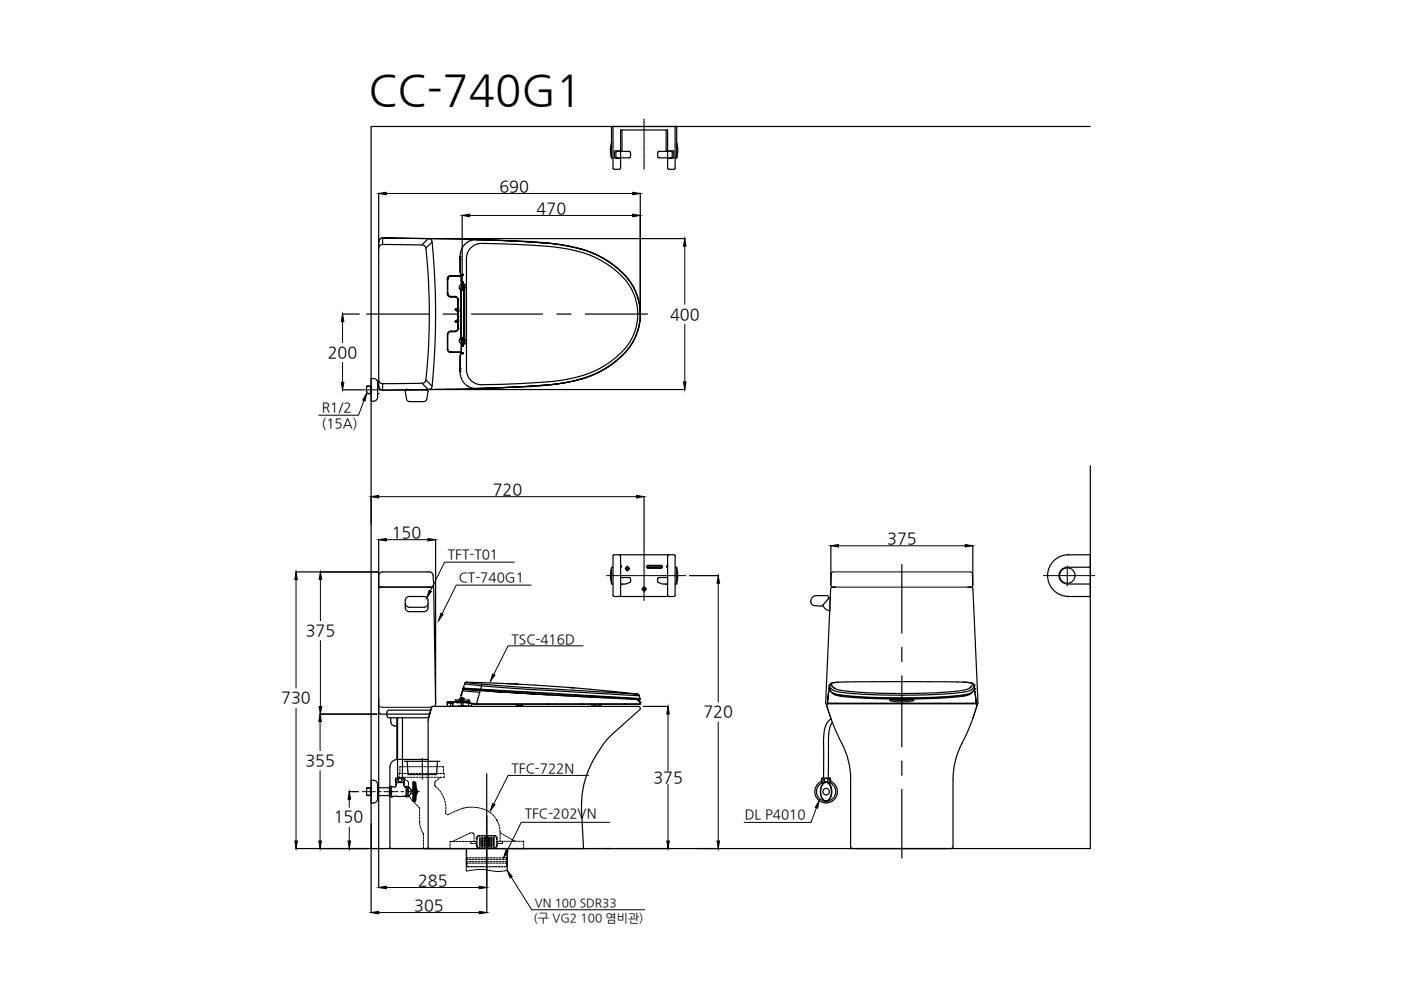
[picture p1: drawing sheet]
<svg xmlns="http://www.w3.org/2000/svg" width="297mm" height="210mm" viewBox="0 0 297 210" stroke-linecap="round" stroke-linejoin="round" font-family="sans-serif">
<defs><g id="words">
<text font-size="9.2" x="78.1" y="22.3">CC-740G1</text>
<g font-size="3.4">
<text x="105.9" y="40.7">690</text>
<text x="113.8" y="45.4">470</text>
<text x="142.1" y="67.8">400</text>
<text x="69.5" y="75.8">200</text>
<text x="104.5" y="105">720</text>
<text x="83" y="114.2">150</text>
<text x="188.1" y="115.4">375</text>
<text x="64.8" y="134.8">375</text>
<text x="59.6" y="149.1">730</text>
<text x="149.1" y="152.1">720</text>
<text x="64.8" y="162.4">355</text>
<text x="138.5" y="165.9">375</text>
<text x="70.8" y="174.4">150</text>
<text x="88.6" y="187.9">285</text>
<text x="87.8" y="193.2">305</text>
</g>
<g font-size="2.9">
<text x="68.2" y="87.3">R1/2</text>
<text x="68.2" y="90.8">(15A)</text>
<text x="94.9" y="118.6">TFT-T01</text>
<text x="97.3" y="123.4">CT-740G1</text>
<text x="108.5" y="136.5">TSC-416D</text>
<text x="108.5" y="163.8">TFC-722N</text>
<text x="111.3" y="173.5">TFC-202VN</text>
<text x="157.9" y="173.7">DL P4010</text>
</g>
<g font-size="2.5">
<text x="113.1" y="195.4">(구 VG2 100 염비관)</text>
<text x="113.4" y="192.3">VN 100 SDR33</text>
</g>
</g></defs>
<!-- layer: 0 -->
<g fill="none" stroke="#000" stroke-width=".25">
<path d="M80.3 41v11.6M80.5 52.1l.6-.3 4 .1h4.4l.7 .4a118.7 118.7 0 0 1 0 28.6l-.7 .4h-8.4a.98 .98 0 0 1-.8-1.2v-26.3a2.35 2.35 0 0 1 .2-1.7zM81.1 50.5h.1M81.1 50.5l-.6 .2-.2 .6M81.1 50.5v1.3M90.4 50.6l20.6 .6a42.1 42.1 0 0 1 14.9 2.6 16.6 16.6 0 0 1 8.8 8l.8 2.4 .2 2.4M90.9 50.6l-9.8-.1 9.7 .1-1.3 1.3M90.9 50.6a.8 .8 0 0 1 .7 .7l-1.3 1.3M91.2 50.6h54.1M91.6 51.3a158 158 0 0 1 0 30.6M94.9 59.1v3.2M94.9 59.1h.1"/>
<path d="M95.5 58.5l-.5 .2-.1 .4M95.5 58.5v.1M95.5 58.5h.1M95.5 58.5h2.3M95.5 58.6h2.3M95.5 58.5a.65 .65 0 0 0-.6 .6M95.5 58.6h-.3l-.2 .5M95.9 58.5h.1M96 58.5h.1M96 58.5h-.5h.5M97.5 54.4l.1 .6-.1-.6M97.5 54.4h.1"/>
<path d="M97.6 57.6v-2.6v2.6M97.6 57.6l.2 .6M97.6 57.5a.69 .69 0 0 0 .3 .9M97.6 57.6h.1M97.6 55h.1M97.8 58.2h.4l-.1 .2h-.3M97.8 58.2l.1 .2M97.8 58.4v1.4zM97.8 59.8h.4l.1 .4M97.9 58.4l.3-.1-.2 .1M98 58.4h.1M98 45.6v15.3"/>
<path d="M98 59.8l-.2 .2v1M98.1 59.8l-.3 .2M98.1 59.8l.1 .1M98.1 58.2l.1 .1M98.2 59.8h-.1M98.2 59.8l-.1 .2M98.2 59.9h.1M101 50.8a3.5 3.5 0 0 0-3.5 3.6M101 50.8h.3h-.3M101 50.8h.1M101.3 50.8l14.8 .8zM101.3 50.8h.1"/>
<path d="M116.1 51.6h.1M116.1 51.6l3.3 .4 3.9 .9M123.3 52.9h.1M132.5 58.4h.1M132.5 58.4a11.9 11.9 0 0 1 0 16.4M132.5 58.4a11.9 11.9 0 0 1 3.3 8.2M132.5 58.4a20.4 20.4 0 0 0-9.2-5.6 20.7 20.7 0 0 1 9.2 5.6M135.7 41v25.5M72.6 66.6h3.6M94.9 74.1h.1M94.9 70.9v3.2M94.9 62.3l.1 .4 .5 .2"/>
<path d="M94.9 62.3h.1M94.9 74.1a.65 .65 0 0 0 .6 .6M94.9 70.9h.1M95 74.1l.1 .3 .3 .2h2.4M95 62.3l.1 .4 .4 .1M95.5 74.7h.1M95.5 74.7l2.3 .1M95.5 70.3h.9h-.9M95.5 70.3h.1M95.5 62.9h.9h-.9M95.5 62.8h.9a.72 .72 0 0 1 .8 .8M95.5 62.8v.1"/>
<path d="M95.5 62.9h.1M95.5 70.3h.9M95.5 70.3l-.3 .1-.2 .5M95.5 70.2l-.5 .3-.1 .4M95.8 74.7h.2M95.9 74.7h.1M95.9 74.7h-.4M96 74.7h1.8M96 74.7h.1M96.4 70.3h.1M96.4 62.9a.65 .65 0 0 1 .7 .7v6M96.4 62.9h.1"/>
<path d="M96.4 62.8v.1M96.5 62.9l.6 .4M96.5 68.2l.1 .1M96.5 68.2h.1M96.5 68.1h.1M96.5 65.7h.1M96.5 65.6h.1M96.5 65.6v.1M96.6 68.2v.1M96.6 65.7h.1M96.6 68.2h.1M96.6 68.2h-.1"/>
<path d="M96.6 68.1h.1M96.6 65.6h.1M96.6 65.6v.1M96.6 68.1v.1M96.6 65.7l.5 .2M96.6 65.7l.3 .2M96.6 65.6h-.1M96.6 68.2l.4 .1M96.6 65.6h.4M96.9 67.9h.1M96.9 65.9h.1M96.9 65.9l.2 .1"/>
<path d="M96.9 65.5h.1M96.9 67.9l-.3 .2M97 63.2l.1 .4M97 68.3h.1M97 65.6h.1M97 68.3h-.4M97 68.2h.1M97 68.2v.1M97 65.7h.1M97 65.6v.1M97 68.1v.1M97 68.3h-.1"/>
<path d="M97 68.1h.1M97.1 67.9h-.2M97.1 67.9h.1M97.1 66h.1M97.1 65.7h.1M97.1 65.8h.1M97.1 68.1h.1M97.1 69.6h.1M97.1 69.6l-.1 .3M97.1 68.1h-.1M97.1 67.8h.1M97.1 67.2h.1"/>
<path d="M97.1 63.6v1.7l.1-1.7M97.1 65.3h.1M97.1 63.6h.1M97.1 65.3v.4M97.1 66v3.6M97.1 65.7v.1M97.1 69.6l-.2 .5-.5 .2M97.1 67.4h.1M97.1 69.6l-.1 .4M97.1 69.6l-.2 .4-.4 .2M97.1 67.9l-.5 .2M97.1 67.4v.1"/>
<path d="M97.2 69.6a.6 .6 0 0 1-.8 .7M97.2 63.6v6M97.5 78.7a3.6 3.6 0 0 0 1.7 3.2M97.5 78.7l.1-.5-.1 .7M97.5 78.7h.1M97.6 78.2v-2.6v2.6M97.6 78.2h.1M97.6 75.6h.1M97.7 61.3v10.6M97.8 71.9l.1 .1M97.8 71.9h.1zM97.8 61.3h.1"/>
<path d="M97.8 61.3v10.6M97.8 73.2h.1M97.8 73.2l.3 .2M97.8 61h.1M97.8 61l.1 .2M97.8 61.3h.5M97.8 60v1M97.8 72.1v1.1M97.8 60h.3M97.8 74.8h.3l.1 .2h-.1M97.8 73.4v1.4M97.9 72h.1"/>
<path d="M97.9 72h.4M97.9 61.2h.1M97.9 71.9h.1M97.9 61.2l.4 .1h-.3M97.9 74.8h.1M97.9 74.8l-.3 .3v.5M97.9 74.8l-.1 .2M97.9 74.8h.3M97.9 72l-.1 .1M97.9 72h.3M97.9 61.2h.3M98 74.8h.1"/>
<path d="M98 74.8h.2M98 72l-.2 .1h.3v1.1M98 73.3h.1M98.1 61.2h.2l-.5 .1v-.1v.1M98.1 73.2h-.3l.2 .1h.2M98.1 73.2h.2M98.1 60v1.1l-.3-.1 .2 .2M98.1 60h.2M98.1 73.3h.1M98.1 73.2l.2 .1M98.1 75h-.4l-.1 .6M98.1 71.9h-.1h.3h-.4"/>
<path d="M98.2 73.4l-.4 .1M98.2 74.9l-.1 .1M98.2 72l-.1 .1h.2M98.2 72h.1M98.2 61.2h.1M98.2 73.3h.1M98.3 71.8l-.5 .1M98.3 72h.1M98.3 61.1h-.2l.1 .1M98.3 60.2v12.8M98.3 73l-.1 .4M98.9 60.3v-5.5a3.2 3.2 0 0 1 3.2-3.2l11.3 .4a51.7 51.7 0 0 1 10.5 1.7 17.6 17.6 0 0 1 10.3 8.1 11.5 11.5 0 0 1-3.8 14.2 24.5 24.5 0 0 1-14.6 5l-6.7 .4-7 .2a3.2 3.2 0 0 1-3.2-3.2v-5.5"/>
<path d="M98.9 60.3v12.6M98.9 60.3h-.4v12.6h.4M132.5 74.8h.1M132.5 74.8a20.7 20.7 0 0 1-9.2 5.5 20.4 20.4 0 0 0 9.2-5.5M135.7 66.6a13 13 0 0 1-6.2 10.9 22.9 22.9 0 0 1-10.5 3.8l-6.4 .7-22.2 .6M135.8 66.6a11.9 11.9 0 0 1-3.3 8.2M72.6 82.7h4M80.3 80.7v1.4l.2 .4 .6 .2M81.1 81.3h.1M81.1 81.3v1.4M89.5 81.3l1.3 1.3-9.7 .1M90.3 80.6l1.3 1.3a.69 .69 0 0 1-.7 .7"/>
<path d="M90.9 82.6l-9.8 .1M91.2 82.6h54.1M99.1 81.9h.1M99.2 81.9l1 .4 .8 .1M101 82.4h.1M101 82.4h.3M101.3 82.4l5-.2a83.6 83.6 0 0 0 15.2-1.4l1.8-.5a45.6 45.6 0 0 1-12.1 1.7zM101.3 82.4h.1M116.1 81.6h.1M123.3 80.3h.1M78.7 105.2v6M80.3 114.4v7.4"/>
<path d="M92.4 114.4v34.9M136.6 105.2v11.4M176.2 115.7v8.3M206.3 115.7v8.3M62.7 121.3h17.6M80.3 122.1v2.1M80.3 122.1v66.1M80.3 124.2l.3 .3M80.3 122.1a.79 .79 0 0 1 .8-.8h9.5a.92 .92 0 0 1 1.2 .7l.2 2.2-.3 .3M80.5 124.5h10.5M80.6 124.5l-.3 .2M91 124.5h.7"/>
<path d="M91.7 124.5l.3 .2 .4 24.7M146.2 122h6.1M176.1 124.9l-1 24.2M176.2 121.6v2.5M206.2 121.6l.1 2.5M206.3 124.9l1.1 24.2M67.8 151.4h12.1M80.3 151l.4 .4M82.1 151.8l.4 .4h8.1l.4-.3M82.9 152.2v.9M82.9 153.1a.79 .79 0 0 0 .8 .8M83.7 153.9h.4"/>
<path d="M84.1 152.2v8.8M90.8 152.7v27M90.8 152.6l.7-2.5 .3-.3h43.5a.4 .4 0 0 1 .4 .2 .4 .4 0 0 1-.1 .5l-5.6 5a21.8 21.8 0 0 0-6.7 16.4l.4 7.8-.2 .2M90.8 152.6v.1M91.2 151.1l-.4 .3h-10.1M91.3 150.6h-8.8l-.4 .2-.1 1M91.7 149.8h-.2M94.9 149v.8v-.8M94.9 148.9h.1M94.9 148.9h3.7M94.9 149h.1M94.9 149h.8"/>
<path d="M95.5 149h.1M95.5 149h-.6M95.5 148.8v.2M95.5 149v.8M95.5 149.8h.5M95.5 149.8h-.6M95.6 149h.1M95.7 149h.1M95.7 149h-.2h.3M95.8 148.9l.2 .2M95.8 149l.1 .1M95.8 149h.1"/>
<path d="M95.9 149.1h.1M95.9 149.1l.1 .7M95.9 149.1l.1 .4M96 149.8h.1M96 149.1v.7M96 149.5h.1M96 149.5v.3M96.5 148.7h.1M96.5 148.7h.5v.3M96.8 148.7h-.3M97.2 148.8h.1M97.2 149.7l1.6 .1z"/>
<path d="M97.5 148.3h.1M97.6 148.3h.1M97.6 148.3h-.1M97.6 148.1l.8 .1zM97.7 148.8h.1M97.8 148.7h.1M97.8 148.7l-.1 .1M97.8 147.4v.1M97.8 148.5v.2M97.8 147.3h.1M97.8 147.3v.1zM97.8 148.2v.2"/>
<path d="M97.8 149v.7M97.9 148.8h.1M97.9 148.6l-.1 .1M98 149.7v.1M98 148l-.4 .1M98 147.9l.4 .2M98.1 146.5l3.6 .3M98.1 146.5h.1M98.1 146.5l-.6 1.8M98.1 146.4l-.3 .8M98.1 146.4h.1M98.1 146.3h.1"/>
<path d="M98.1 146.3v.1M98.1 146.3v.2M98.2 148.7l-.3 .1M98.2 146.1l-.1 .3M98.2 148.2v.2M98.2 149v.7M98.2 145.9h.1M98.2 145.9l3.7 .2M98.2 145.9l.1 .1M98.2 145.9v.2M98.3 146l3.6 .2M98.3 146h.1"/>
<path d="M98.3 145.7l-.1 .2M98.3 146l-.2 .3M98.4 148.8l-3.5 .1M98.4 146v.1M98.5 146h.1M98.5 145l10.9 1 26.2 1.5M98.5 146.2h.1M98.5 146.2l3.2 .2M98.5 146.1l7.3 .6M98.5 145h.1M98.5 146.1l-.4 .3M98.5 146.2l-.4 .1"/>
<path d="M98.5 146.1v.1M98.5 145l-.3 .9M98.5 144.9h.1M98.6 144.8l-.1 .1M98.9 144.7h.1M98.9 144.7l3.2 .4M98.9 144.7l11 .4-2.2-.2 .1 .1M98.9 144.7l-.4 .3M98.9 144.7l-.4 .2M98.9 146.1h.1M99.2 148.7h.2M99.2 148.7v.2l-.2 .1h-2.2v-.3"/>
<path d="M99.3 149.1l.1 .6M99.4 149.7l-3.4 .1M99.4 148.7h-.4v.3M99.4 148.7h.1M99.5 148.5l-2.9-.1-.1 .3M99.5 148.5h.1M99.5 148.5l-.1 .2M100.4 149.3h.6M100.7 146.2v.1M100.8 149.3l-.8-.1v.5h-.6M101 149.3h.1M101 149.3h.3h-.3"/>
<path d="M101 149.2l-2.1-.3-1.4-.6 .2 .2 .8 .3 2.5 .5M101 149.2v.1M101 149.2h34.7M101.3 149.2l34.4 .1M101.3 149.2h.1M101.7 146.4l2.9 .2M101.7 146.4l-.7 2.8M101.9 146.1l33.7 2M101.9 146.2l33.7 2M101.9 146.1l-1 .1-.1 .1M101.9 146.2h.1M102.1 145.1l9.4 .7 23.7 1.4-13.5-1.4"/>
<path d="M102.1 145.1l-.2 1M104.6 146.6l11.5 .7-10.3-.6M104.6 146.6l1.2 .1M105.8 146.7h.1M109.3 149.3l.4 .3M109.7 149.6h.1M109.7 149.6h.9M109.9 145.1l10.7 .7M110.9 149.3l-.4 .3M116.1 149.2v.1M120.6 145.8h1.1zM121.9 147.6l-5.8-.3 6.5 .4"/>
<path d="M122.6 147.7l-.7-.1 12.7 .6M122.6 147.7l12.5 .6M123.3 149.2v.1M124.6 147.5l.1 .2M124.7 147.7l.5 .1M124.7 147.7v.1M125.2 147.6l.6 .1M125.3 149.3a.66 .66 0 0 0 .9 .4l-.2-.4M125.7 149.7h.1M125.8 147.7l-.2 .1M125.8 147.6v.1M127.2 149.6l-1 .1"/>
<path d="M127.2 149.6h.1M127.4 149.3l-.2 .3M132.5 149.2l-.1 .1M134.6 148.2h.1M134.6 148.2l.5 .1M134.7 148.2h.1M134.7 148.2l.5 .1M135.1 148.3l.4 .4-.1-.2M135.1 148.3h.1M135.2 148.3h.1M135.2 148.3l.2 .2M135.2 147.2l.4 .3"/>
<path d="M135.4 148.5l.2 .2M135.5 148.2h.1M135.5 148.6h.1M135.5 148.7l.2 .2M135.5 148.7h.1M135.6 148.2h.1M135.6 147.5v.6M135.6 148.1v.1M135.7 148.9h.1M135.7 148.9v.3M135.7 149.2v.1M136.4 149.8h5.3"/>
<path d="M175.4 149.1h.1M175.4 149.1l.1 .1M175.4 149.1h31.6M175.5 149.2h.1M175.5 149.2h31.4M175.7 146.7l-.3 2.4zM175.8 146a2.46 2.46 0 0 0 2.5 1.3l6.1 .5 7.7 .2 7.6-.2 4.7-.5a2.33 2.33 0 0 0 2.2-1.3M175.8 146h.1M175.8 146l.3 .6 .5 .4 2.5 .6 5.8 .4 6.3 .1M175.8 145.3l.4 .8a2.89 2.89 0 0 0 2.2 .7l4.3 .4 5.8 .2 7.6-.1 4.9-.2a11.2 11.2 0 0 0 5.1-.9l.5-.9v.7M175.8 145.3h.1M175.8 145.3v.7"/>
<path d="M175.9 146.3h.1M175.9 146.3l-.2 .3M175.9 146.3l-.2 .4M176.5 146.9a4.7 4.7 0 0 0 3.1 .9l8.3 .4 3.3-.1M176.8 145.9h.1M177.8 144.7l-1.5 .1-.3 .2-.2 .3M178.5 157.6a16.4 16.4 0 0 1 1.9 7.7M179.4 144.6h24.8l2 .3-.2 .6-.3 .3a5 5 0 0 1-3.1 .8l-4.7 .3-5.6 .1h-5.9l-5.1-.3a11.2 11.2 0 0 1-4.5-.8M179.4 144.6l-3.1 .3v.5l.5 .5M179.4 144.6h.1M188.7 148.2l.4 .1a.22 .22 0 0 1-.3 .3 .22 .22 0 0 1-.1-.4zM189 148.6l1.7 .2h1.8l.9-.2"/>
<path d="M189.1 148.3h4.2l-2.1 .2zM191.2 148.1l2.5 .1M204 157.6a16.4 16.4 0 0 0-1.9 7.7M204.2 144.6l1.9 .2 .5 .5M205.9 146.9a4.6 4.6 0 0 1-3.1 .9l-9.1 .4M206.5 146.3l.2 .4zM206.6 145.3h.1M206.6 145.3v.7M206.6 146l-.3 .6-.6 .4-2.4 .6-5.4 .3-6.7 .2M206.6 146h.1M206.7 146.7l.3 2.4zM206.7 146.6v.1"/>
<path d="M206.9 149.2h.1M207 149.1l-.1 .1M207 149.1h.1M62.7 179.9h19.4M74 167.9h2M78.7 174.6v18.9M82.7 179.7l.2 .2h58.8M85.7 161.4h.2M86 161.4h.2M86.3 161.4h.2M86.3 161.4v.2M86.3 161.7l.1 .1"/>
<path d="M86.4 161.9v.2M86.4 162.2v.2M86.4 162.5v.1M86.4 163l.1 .2M86.4 162.8v.1M86.5 163.3v.2M86.5 163.6v.1M86.5 163.8v.2M86.5 164.1l.1 .1M86.5 161.4h.2M86.7 164.2h.2M86.8 161.4h.2"/>
<path d="M87 164.2h.2M87.1 161.4h.2M87.3 164.2h.2M87.4 161.4h.1M87.6 164.2h.1M87.6 161.4h.2M87.8 164.2h.2M87.9 161.4h.2M88.1 164.2h.2M88.2 161.4h.2M88.4 164.2h.1M88.4 161.4h.2"/>
<path d="M88.6 164.2h.2M88.7 161.4h.2M88.9 164.2h.2M89 161.4h.2M89.2 164.2h.2M89.2 161.4h.2M89.5 164.2h.1M89.5 161.4h.2M89.5 160.8v.5M89.5 161.5v.1M89.5 161.8v.9M89.5 162.9v.2"/>
<path d="M89.5 163.3v.9M89.5 164.3v.2M89.5 164.7v.5M89.7 164.2h.2M89.8 161.4h.2M90 164.2h.2M90.1 161.4h.1M90.3 164.2h.2M90.3 161.4h.2M90.5 164.2h.2M90.6 161.4h.2M90.6 179.9h.2"/>
<path d="M90.8 179.7l.2 .2M90.8 161h-6.5a1.6 1.6 0 0 0-1.6 1.6v17.1M90.8 164.2h.2M90.9 161.4h.2M91.1 164.2h.2M91.2 161.4h.1M91.3 164.2h.2M91.4 161.4h.2M91.6 164.2h.2M91.7 161.4h.2M91.9 164.2h.2M92 161.4h.1"/>
<path d="M92.2 164.2h.1M92.2 161.4h.2M92.5 161.4h.2M92.6 164.1l-.2 .1M92.6 163.8v.2M92.6 163.6v.1M92.6 163.3v.2M92.6 163v.2M92.7 162.8v.1M92.7 162.5v.1M92.7 162.2v.2M92.7 161.9v.2"/>
<path d="M92.7 161.7v.1M92.9 161.4l-.2 .2M93.1 161.4h.2M98.9 179.9v.2M103.2 179.2v14.3M107.5 179.9v.2M147.9 179.9h4.4M180.4 179.5l.4 .4M181.6 179.9h19.3M202.1 179.5l-.4 .4M98.9 180.4v.4M98.9 181v.4"/>
<path d="M98.9 181.6v.3h.2M99.1 183h-.2l.2 .8h.4M99.1 182.2h-.2v.5h.2M99.7 183.8h.5M100.4 183.8h.4M101 183.8h.4M101.6 183.8h.5M102.3 183.8h.4M102.9 183.8h.6M103.7 183.8h.4M104.3 183.8h.5M105 183.8h.4"/>
<path d="M105.6 183.8h.4M106.2 183.8h.5M107.3 183h.2l-.2 .8h-.4M107.3 182.2h.2v.5h-.2M107.5 181.6v.3h-.2M107.5 180.4v.4M107.5 181v.4"/>
<circle cx="98" cy="60.9" r=".65"/>
<circle cx="98" cy="72.2" r=".65"/>
<circle cx="193.6" cy="148.4" r=".21"/>
</g>
<!-- layer: CENTER -->
<path d="M191.2 119.7v14.5M191.2 137.2v3.1M191.2 143.3v15M103.2 164v16.9M180.3 165.3v14.2M191.2 161.4v3M191.2 167.4v14.5M202.1 165.3v14.2" fill="none" stroke="#000" stroke-width=".25"/>
<!-- layer: 6 -->
<path d="M231.2 26.8h-152.5v153.1h152.5v-81.2" fill="none" stroke="#000" stroke-width=".25"/>
<!-- layer: 4 -->
<g fill="none" stroke="#000" stroke-width=".25">
<path d="M129.7 30.3l-.3 1.6 .3 1.6M130 33.5h-.3v-6.7h13.8v6.7h-.4M130 26.8v8.8l.2 .3M130.5 33.6h1.1M131.9 27.6v4.4h-1.6v1.3l.2 .3M133.4 32.1h-2.6l-.2 .2v.9l.2 .3h2.6M133.4 32.1a.89 .89 0 0 1 0 1.4M141.2 27.6v4.4h1.4M141.5 33.6h1.1M142.3 32.1h-2.6a.89 .89 0 0 0 0 1.4h2.6M142.3 32.1l.2 .2v.9l-.2 .3M142.6 32l.3 .2v1.1l-.3 .3"/>
<path d="M143.1 26.8v8.8M143.2 35.6l-.3 .3h-1.1l-.3-.3v-8h-9.9v8l-.3 .3h-1.1M143.5 30.3l.2 1.6-.2 1.6M77.7 83.4l1 .1zM77.7 81.9h1zM77.7 81.9v1.5M78.6 81.9v1.6M80.1 81.1a.98 .98 0 0 0-1.4-.8v4.8a1.04 1.04 0 0 0 1.4-.9M80.1 81.1v3.1M80.1 83.5h.3M80.1 81.9h.2M130.2 117.6h12.7l.3 .3"/>
<path d="M130.2 117.6l-.2 .3v8.3l.2 .2M131.3 117.6l.3 .3v8.3l-.3 .2M131.6 120h.1v.3h-.1M137.3 119.9h2.9l.3 .3-.3 .3h-2.8l-.3-.2zM141.5 120h-.1v.3h.1M141.8 117.6l-.3 .3v8.3l.3 .2M143.1 117.9v8.3M226.3 117.6h4.9v8.9h-4.9M226.5 117.6a4.4 4.4 0 0 0-4.4 4.4 4.4 4.4 0 0 0 4.4 4.4M129.7 120.4l-.3 1.6 .3 1.6M130 120.3h-.3v3.5h.3M131.6 122.4h1.8"/>
<path d="M132 123.8l-.4 .1M133.4 122.4l.2 .2 .1 .7M133.7 123.3l-1 .5h-1.1M137.4 120h2.8M137.4 120l-.1 .2 .1 .1h2.8l.1-.1-.1-.2M139.4 123.3l1 .5h1.1M141.1 123.8l.4 .1M141.5 122.4l-1.9 .1-.2 .8M143.1 120.3h.4v3.5h-.4M143.2 126.2l-.3 .2-12.7 .1M143.5 120.4l.2 1.6-.2 1.6M231.2 120.3h-4.9a1.77 1.77 0 0 0-1.8 1.7 1.77 1.77 0 0 0 1.8 1.8h4.9"/>
<path d="M84.3 152.2v12.8M85.3 152.2v12.8M176.2 152.4a4.1 4.1 0 0 0-1.5 3.6l-.1 9M176.5 153.1a7.1 7.1 0 0 0-.9 4.6v7.3M77.7 167.1v1.5l1 .1-1-.1M77.8 167h.9l-1 .1zM78.6 167v1.7M78.7 165.4a1.04 1.04 0 0 1 1.4 .9v3.1a1.02 1.02 0 0 1-1.4 .9zM80.1 167h2.5M82.6 168.8l.4 .2 1.3-.2M82.7 168.9l.2-.5 .2 .6M82.8 167.5a.36 .36 0 0 1 .3 .3 .36 .36 0 0 1-.3 .4z"/>
<path d="M83.1 166.7l-.2 .6-.2-.5M83.9 165l.3 .4-.3 .4M84 165.9v.6a.63 .63 0 0 1-1 .2l-.4 .2v1.9v-.1h-2.5M84 165.9h1.6M84 165.9l-.2-.5 .2-.4h1.7l.1 .4-.1 .5M84.1 165.9l-.1 .3M84.1 166.2l-.1 .2M84.2 168.8h1.1M85.6 165.9v.3M85.6 166.2v.2M85.6 165.9l.1 .8 .3 .2M85.7 165l-.3 .4 .4 .4"/>
<path d="M85.9 166.9l.1 .1M86 166.9l.1 .1M86 166.9h.1M86 168.8h.1M86 168.8h-.1M86.1 166.8v2.1l.4 .1 .3-.3M86.1 168.8h-.8M86.1 166.8l.4-.1 .3 .2M86.2 166.8l.2 .4 .2-.4M86.3 167.5a.38 .38 0 0 1 .3 .3 .38 .38 0 0 1-.3 .4zM86.6 168.9l-.2-.4-.2 .4M86.7 166.9l.4 .6h.5"/>
<path d="M87.1 167.5v.7M87.1 168.3l-.3 .4M87.6 168.2l-.5 .1M87.7 165.8h.3M87.7 165.8v4.1M87.7 165.9h.3M87.7 167h.3M87.7 168.6h.3M87.7 166.9h.3M87.7 168.8h.3M87.7 166h.3M87.7 166.1h.3"/>
<path d="M87.7 166.2h.3M87.7 166.4h.3M87.7 166.5h.3M87.7 166.6h.3M87.7 166.8h.3M87.7 166.7h.3M87.7 167.1h.3M87.7 167.2h.3M87.7 167.3h.3M87.7 167.4h.3M87.7 167.5h.3M87.7 167.6h.3"/>
<path d="M87.7 167.7h.3M87.7 167.8h.3M87.7 168.3h.3M87.7 168.2h.3M87.7 168.1h.3M87.7 168h.3M87.7 167.9h.3M87.7 168.7h.3M87.7 168.5h.3M87.7 168.4h.3M87.7 168.9h.3M87.7 169.5h.3"/>
<path d="M87.7 169.4h.3M87.7 169.2h.3M87.7 169.1h.3M87.7 169h.3M87.7 169.3h.3M87.7 169.7h.3M87.7 169.6h.3M87.7 169.8h.3M87.7 166.3h.3M87.7 169.9h.3M88 165.8l.1 .1M88 165.8v4.1"/>
<path d="M88 165.9v4M88.1 169.8l-.4 .1M88.1 165.9h.1M88.1 165.9l.2 2-.2 1.9zM88.1 169.8h.1M88.3 167.1l.2 .7M88.5 167.8l-.2 .7M174.2 165.6a2.4 2.4 0 0 0-.9 3.7 2.4 2.4 0 0 0 3.7 0 2.4 2.4 0 0 0-.9-3.7M174.2 165l.3 .4-.3 .4M174.3 165.9h.1M174.3 165.9v.1M174.3 165.9l-.2-.5 .2-.4h1.7l.1 .4-.1 .5"/>
<path d="M174.4 165.9h.1M174.5 166.2a.9 .9 0 0 1 1-.2 .9 .9 0 0 1 .6 .8 2.54 2.54 0 0 1-.7 3 1.34 1.34 0 0 1-1.4-1.5l.1-1.2zM175.2 165.8a2.04 2.04 0 0 0-2.1 2 2.04 2.04 0 0 0 2.1 2.1M175.2 165.8a2.04 2.04 0 0 1 2 2 2.04 2.04 0 0 1-2 2.1M175.2 165.8a2.25 2.25 0 0 0-1.1 3.1 1.28 1.28 0 0 0 1.1 1M175.2 165.8a2.25 2.25 0 0 1 1 3.1 1.28 1.28 0 0 1-1 1M175.8 165.9h.2M175.9 165.9h.1M176 165.9v.1M176.1 165l-.3 .4 .3 .4"/>
<circle cx="133" cy="120.6" r=".39"/>
<circle cx="133" cy="120.6" r=".2"/>
<circle cx="136.6" cy="124.9" r=".39"/>
<circle cx="136.6" cy="124.9" r=".2"/>
<circle cx="226.3" cy="122" r="1.64"/>
<circle cx="84.8" cy="165.4" r=".39"/>
<circle cx="175.1" cy="165.4" r=".39"/>
<circle cx="175.2" cy="167.8" r=".69"/>
</g>
<!-- layer: 1 -->
<g fill="none" stroke="#000" stroke-width=".21">
<path d="M136.6 25.2v.2M136.6 25.5h.1M136.6 25.6v.3M136.6 26v.4M136.6 26.4v.1M136.6 26.5v.3M136.6 26.9v.1M136.6 27v.3M136.6 27.4v.1M136.6 27.5v.3M136.6 27.9h.1M136.6 28v.3"/>
<path d="M136.6 28.4v.5M136.6 29v.3M136.6 29.3v.1M136.6 29.4v.3M136.6 29.8v.1M136.6 29.9v.3M136.6 30.3v.4M136.6 30.8h.1M136.6 30.9v.4M136.6 31.4v.3M136.6 31.7v.1M136.6 31.9v.3"/>
<path d="M136.6 32.2v.1M136.6 32.3v.3M136.6 32.7v.5M136.6 33.3v.3M136.6 33.7h.1M136.6 33.8v.3M136.6 34.1v.1M136.6 34.3v.3M136.6 34.6v.1M136.6 34.8v.3M136.6 35.1v.1M136.6 35.2v.4"/>
<path d="M136.6 35.7v.2M76.7 82.7h.3M77.1 82.7h.1M77.2 82.7h.3M77.5 82.7h.1M77.7 82.7h.3M78 82.7h.1M78.1 82.7h.5M78.6 82.7h.3M79 82.7h.1M79.1 82.7h.3M79.5 82.7h.1"/>
<path d="M79.6 82.7h.3M80 82.7h.4M80.4 82.7h.1M80.5 82.7h.3M133 120v.2M136.6 116.7v.2M136.6 116.9v.1M136.6 117.1v.2M136.6 117.4v.1M136.6 117.5v.3M136.6 117.9v.4M136.6 118.4h.1"/>
<path d="M136.6 118.5v.3M136.6 118.9h.1M136.6 119v.3M136.6 119.3v.1M136.6 119.5v.3M136.6 119.8v.1M136.6 120v.2M226.3 120v.4M128.6 122h.3M129 122h.1M129.1 122h.3M129.5 122h.1"/>
<path d="M129.6 122h.4M130.1 122h.3M130.4 122h.1M130.6 122h.3M130.9 122h.1M131 122h.3M131.4 122h.4M131.9 122h.1M132 122h.3M132.4 122h.1M132.5 122h.3M132.6 120.6h.3"/>
<path d="M132.8 122h.1M133 122h.3M133 120.6h.1M133 120.3h.1M133 120.4v.4M133 120.9v.2M133.1 120.6h.3M133.3 122h.1M133.5 122h.3M133.8 122h.1M133.9 122h.5M134.4 122h.3"/>
<path d="M134.8 122h.1M134.9 122h.3M135.3 122h.1M135.4 122h.3M135.7 122h.5M136.1 124.9h.4M136.2 122h.1M136.3 122h.3M136.5 124.9h.1M136.6 120.3v.5M136.6 120.9v.3M136.6 121.3h.1"/>
<path d="M136.6 121.4v.3M136.6 121.8h.1M136.6 121.9v.3M136.6 122.2v.5M136.6 122.7v.1M136.6 122.8v.5M136.6 123.3v.3M136.6 123.7h.1M136.6 123.8v.3M136.6 124.2h.1M136.6 124.3v.3M136.6 124.7v.5"/>
<path d="M136.6 125.2v.3M136.6 125.6v.1M136.6 125.7v.3M136.6 126.1v.1M136.6 126.2v.3M136.6 126.6h.1M136.6 126.7v.3M136.6 127.1h.1M136.6 127.2v.2M136.7 124.9h.3M136.7 122h.1M136.8 122h.3"/>
<path d="M137.2 122h.1M137.3 122h.3M137.7 122h.1M137.8 122h.3M138.2 122h.5M138.8 122h.3M139.1 122h.1M139.2 122h.3M139.6 122h.1M139.7 122h.3M140.1 122h.4M140.6 122h.1"/>
<path d="M140.7 122h.4M141.2 122h.3M141.5 122h.1M141.7 122h.3M142 122h.1M142.1 122h.3M142.5 122h.5M143.1 122h.3M143.5 122h.1M143.6 122h.3M143.9 122h.1M144.1 122h.3"/>
<path d="M144.4 122h.1M144.6 122h.3M144.9 122h.1M145 122h.4M176 126.7v2.8M176.2 124.1v.2M176.2 124.7l-.1 .2M176.2 124.3l.1 .1M176.3 124.6h-.1M176.3 121.4l-.1 .2M176.3 124.4l.3 .1M176.4 121.3l-.1 .1"/>
<path d="M176.4 121.3h29.6M176.6 124.5h.6M176.7 124.5h.5M205.2 124.5h.5M205.2 124.5h.6M205.9 124.5h-29.6M205.9 124.5h.2M206 121.3l.1 .1M206.1 124.4l-.2 .1M206.1 121.4l.1 .2M206.1 124.6h.1M206.2 124.3l-.1 .1"/>
<path d="M206.2 124.7l.1 .2M206.3 124.1l-.1 .2M221.2 122h.3M221.6 122h.1M221.7 122h.3M222.1 122h.5M222.7 122h.3M223 122h.1M223.1 122h.3M223.5 122h.1M223.6 122h.3M224 122h.4"/>
<path d="M224.5 122h.1M224.6 122h.4M225.1 122h.3M225.4 122h.1M225.6 122h.3M225.9 122h.1M226 122h.3M226.3 120.5v.3M226.3 120.8v.1M226.3 121v.3M226.3 121.3v.1M226.3 121.5v.3"/>
<path d="M226.3 121.8v.1M226.3 121.9v.3M226.3 122.3h.1M226.3 122.4v.4M226.3 122.9v.3M226.3 123.3h.1M226.3 123.4v.3M226.3 123.7v.1M226.3 123.9v.3M226.4 122h.5M227 122h.3M227.4 122h.1"/>
<path d="M227.5 122h.3M227.8 122h.1M228 122h.3M228.3 122h.1M228.5 122h.3M228.8 122h.1M228.9 122h.4M229.4 122h.3M229.8 122h.1M229.9 122h.3M230.3 122h.1M230.4 122h.3"/>
<path d="M230.7 122h.5M231.2 122h.1M231.3 122h.3M231.7 122h.1M231.8 122h.3M175.1 149.1l1.1 3.3M175.7 149.2l-.3 .1-.1 .4M206.7 149.2l.3 .1 .1 .4M207.4 149.1l-1.2 3.3M76.8 167.9h2.8M80.2 167.9h.6M81.4 167.9h3"/>
<path d="M85 167.9h.6M86.2 167.9h2.8M92.5 165.5l-.1 .1M93.1 165.1l-.4 .3M93.4 164.8l-.2 .2M102.1 179.3l.2 .1M102.1 178.9l.2 .1M102.1 178.5l.2 .1M102.1 178.1l.2 .1M102.1 177.7l.2 .1M102.2 179.2l.2 .1M102.2 178.8l.2 .1"/>
<path d="M102.2 178.4l.2 .1M102.2 178l.2 .1M102.2 177.6l.2 .1M102.6 179.3l.2 .1M102.6 178.1l.2 .1M102.6 177.7l.2 .1M102.6 178.9l.2 .1M102.6 178.5l.2 .1M102.7 179.2l.1 .1M102.7 178l.1 .1M102.7 177.6l.1 .1M102.7 178.8l.1 .1"/>
<path d="M102.7 178.4l.1 .1M103.1 179.3l.2 .1M103.1 178.1l.2 .1M103.1 178.5l.2 .1M103.1 178.9l.2 .1M103.1 177.7l.2 .1M103.2 179.2l.1 .1M103.2 178l.1 .1M103.2 178.4l.1 .1M103.2 178.8l.1 .1M103.2 177.6l.1 .1M103.6 179.3l.1 .1"/>
<path d="M103.6 178.9l.1 .1M103.6 178.5l.1 .1M103.6 178.1l.1 .1M103.6 177.7l.1 .1M103.6 179.2l.2 .1M103.6 178.8l.2 .1M103.6 178.4l.2 .1M103.6 178l.2 .1M103.6 177.6l.2 .1M104 179.3l.2 .1M104 177.7l.2 .1M104 178.1l.2 .1"/>
<path d="M104 178.5l.2 .1M104 178.9l.2 .1M104.1 179.2l.2 .1M104.1 177.6l.2 .1M104.1 178l.2 .1M104.1 178.4l.2 .1M104.1 178.8l.2 .1M104.5 179.3l.2 .1M104.5 178.9l.2 .1M104.5 178.5l.2 .1M104.5 178.1l.2 .1M104.5 177.7l.2 .1"/>
<path d="M104.6 179.2l.2 .1M104.6 178.8l.2 .1M104.6 178.4l.2 .1M104.6 178l.2 .1M104.6 177.6l.2 .1M105.4 173.9l-.1-.1 .1 .1"/>
<circle cx="102.7" cy="178.9" r=".12"/>
<circle cx="102.7" cy="179.3" r=".12"/>
<circle cx="102.7" cy="178.5" r=".12"/>
<circle cx="102.7" cy="178.1" r=".12"/>
<circle cx="102.7" cy="177.7" r=".12"/>
<circle cx="103.2" cy="177.7" r=".12"/>
<circle cx="103.7" cy="177.7" r=".12"/>
</g>
<!-- layer: 3 -->
<g fill="none" stroke="#000" stroke-width=".21">
<path d="M109.1 119.2h-14.8l-3.1 6.1M112.6 124.1h-15.9l-3 6.1M123.6 136.9h-15.9l-3 6.1M124.8 164.4h-17.1l-3 6.1M129.3 174.3h-18.8l-3 6.1M108.4 185.9l4.3 7h24"/>
<circle cx="103.2" cy="177.9" r=".48"/>
</g>
<path d="M91 125.2l.5 .2-1 1.3zM93.5 130l.4 .3-.9 1.3zM104.4 142.9l.5 .2-.9 1.3zM104.4 170.4l.5 .2-.9 1.3zM107.2 180.3l.5 .3-.9 1.3zM107.6 184.6l1 1.2-.5 .3z" fill="#000" stroke="#000" stroke-width=".21"/>
<!-- layer: CEN -->
<g fill="none" stroke="#000" stroke-width=".25">
<path d="M103.2 173v.2M103.2 173.3v.4M103.2 173.8h.1M103.2 173.9v.3M103.2 174.2v.1M103.2 174.3v.3M103.2 174.7v.1M103.2 174.8v.3M103.2 175.2v.1M103.2 175.3v.3M103.2 175.7h.1M103.2 175.8v.4"/>
<path d="M103.2 176.3v.3M103.2 176.6v.1M103.2 176.8v.3M103.2 177.1v.1M103.2 177.2v.3M103.2 177.6v.4M103.2 178.1h.1M103.2 178.2v.3M103.2 178.6h.1M103.2 178.7v.2"/>
</g>
<!-- layer: 0 -->
<g fill="none" stroke="#000" stroke-width=".21">
<path d="M81.9 41h52.2M99.6 45.7h34.5M145.2 52.2v12.3M72.6 68.2v4.4M72.6 76.8v4.3M145.2 68.7v12.3M77.2 84.9l-1.2 3.1h-8.4M80.3 105.3h54.6M81.9 114.4h8.8M177.8 115.7h26.8M62.8 122.9v23M67.9 122.9v8.7"/>
<path d="M67.9 135.8v14M152.3 123.7v25.2M62.8 150.1v28.2M67.9 153v6.2M80.3 149.6l.2 .2 .6 .1 10.2 .1 .2-.1M91.7 149.8h.7M92.4 149.4l-.2 .2-.2 .2M141.6 151.4v12M152.3 153.1v25.2M67.9 163.4v14.9M74 169.5v1.7M74 175.4v2.9"/>
<path d="M84.6 164.5v.3h.3M84.8 163.1v.4M84.8 163.7v.3M84.9 164h-.3v.3M85.1 164h.4M85.1 164.8h.4M85.2 162.6h-.4v.3M85.3 164.8l.2 .2M85.4 162.6h.4M85.7 165.1l.3 .2M85.7 164h.4M85.7 164.8h.4"/>
<path d="M86 162.6h.4M86.2 165.5l.2 .1M86.3 164h.4M86.3 164.8h.4M86.4 165.6l.2 .3v.6M86.6 166.7v.4M86.6 167.3v.9M86.6 162.6h.5M86.7 168.4l.1 .4M86.9 169l.2 .3M87 164h.4M87 164.8h.4"/>
<path d="M87.2 169.5l.5 .5M87.3 162.6h.4M87.6 164h.4M87.6 164.8h.4M87.8 170.1l.3 .3M87.9 162.6h.4M88.2 164h.5M88.2 164.8h.5M88.3 170.6l.2 .3M88.5 162.6h.5M88.7 171l.3 .3v.5M88.9 164h.4"/>
<path d="M88.9 164.8h.4M89 173.9v.9M89 172v.4M89 172.6v.5M89 173.3v.4M89.1 175l.1 .5M89.2 162.6h.4M89.2 175.7l.2 .3M89.5 176.2l.3 .6v.5M89.5 164h.4M89.5 164.8h.4M89.8 179.4v.5h21.2v-.3"/>
<path d="M89.8 177.5v.4M89.8 178.2v.4M89.8 178.8v.4M89.8 162.6h.4M90.1 164h.5M90.1 164.8h.5M90.5 162.6h.4M90.8 164h.4M90.8 164.8h.4M91.1 162.6h.4M91.4 164h.4M91.4 164.8h.4"/>
<path d="M91.7 162.6h.4M92 164h.4M92 164.8h.4M92.3 162.6h.5M92.4 165.6l-.2 .3v.6l.5 .5M92.7 164h.4M92.7 164.8h.4M92.8 167.2l.3 .3M93 162.6h.4M93.2 167.6l.3 .4M93.3 164h.4M93.3 164.8h.4"/>
<path d="M93.6 168.2l.2 .3M93.6 162.6h.4v.3M93.9 168.7l.2 .4M93.9 164h.3v.3M94 163.1v.4M94 163.7v.3M94.2 169.3l.1 .4M94.2 164.5v.3h-.3M94.3 169.9l.1 .4M94.5 170.5v.4M94.5 171.8l.1 .8M94.5 171.1v.5"/>
<path d="M95.3 172.6l-.6 .1M95.4 179v.4M95.4 179.6v.3M95.9 178.4h-.5v.4M95.9 172.3l-.4 .2M96.1 178.4h.4M96.3 178.2l-.4 .2M96.5 172l-.4 .2M96.7 178.4h.5M96.8 178l-.3 .2M97.1 171.8l-.4 .2M97.4 178.4h.4"/>
<path d="M97.4 177.7l-.4 .2M97.6 171.6l-.4 .1M98 177.4l-.4 .2M98 178.4h.4M98.3 171.3l-.5 .2M98.6 177.2l-.4 .1M98.6 178.4h.4M98.7 171.2l-.2 .1M98.9 179.9v4.8a13.8 13.8 0 0 1 6.5 .1l2.2-.2v-4.7M99.1 176.9l-.4 .2M99.2 171.2h-.3M99.3 178.4h.4"/>
<path d="M99.3 176.8l.4-.2h.6l.2 .2v.4M99.7 171.1l-.4 .1M99.8 171.1l.3 .1M99.9 178.4v.4h.4M99.9 178.4h.4M100.3 171.2h.2M100.5 177.4v.4M100.5 178.1v.3M100.5 178.4h.5M100.5 178.8h.5M100.7 171.2h.3M101 178.9l.1 .8"/>
<path d="M101 178.3v.4M101.1 177.4l-.1 .7M101.2 178.9l.1 .7 .5 .1M101.2 171.2l.3 .1M101.2 178.3v.4M101.2 179.8l.4 .1M101.6 171.3l.3 .1M101.6 177.7l.2 .1M101.6 178.1l.2 .1M101.6 178.5l.2 .1M101.6 178.9l.2 .1M101.6 179.3l.2 .1"/>
<path d="M101.7 177.6l.2 .1M101.7 178l.2 .1M101.7 178.4l.2 .1M101.7 178.8l.2 .1M101.7 179.2l.2 .1M101.8 177.3l-.6 .1v.7M101.8 177.1l-.6 .1M102 171.4l.3 .1M102.1 177.1h.4M102.1 177.3h.4M102.1 179.7h.4M102.5 171.6h.3"/>
<path d="M102.7 177.1h.4M102.7 177.3h.4M102.7 179.7h.4M102.9 171.7l.3 .1M103.3 177.1h.4M103.3 177.3h.4M103.3 179.7h.4M103.3 171.9l.4 .2M103.9 172.3l.3 .2M103.9 177.1h.5M103.9 177.3h.5M103.9 179.7h.5"/>
<path d="M104.4 172.7l.3 .3M104.6 177.3l.6 .1v.7M104.6 177.1l.6 .1M104.8 173.1l.3 .4M105.2 179.8l-.4 .1M105.2 173.7l.2 .3M105.2 178.9v.7l-.6 .1M105.2 178.3v.4M105.3 177.4l.1 .7M105.4 178.9l-.1 .8M105.4 178.4h.5M105.4 178.8h.5"/>
<path d="M105.4 178.3v.4M105.5 174.2l.2 .4M105.7 174.8l.2 .4M105.9 175.4l.1 .4M106 176v.6M106 176.8v.5M106 177.5v.4M106 178.1v.3M106.1 176.6l.3 .2M106.1 178.4h.4l.1 .4h-.5M106.6 176.9l.4 .2M106.8 178.4h.4"/>
<path d="M107.1 177.2l.4 .2M107.4 178.4h.4M107.7 177.5l.3 .2M108 178.4h.4M108.2 177.8l.4 .2M108.6 178.4h.5M108.8 178.1l.4 .3h.5M109.9 178.4h.4M110.5 178.4h.5v.3M111 178.9v.5M141.6 166.2v12.1M173.1 171.3l-1.2 3.1h-14.1"/>
<path d="M80.3 193.5h21.3M81.9 188.2h19.7M98.9 182.2h.4M98.9 183h.1M98.9 182.7h.1M99.1 182.7h.2M99.1 183h.2M99.3 181.9h-.4M99.5 181.9h.4M99.5 182.2h.4M99.5 182.7h.4M99.5 183h.4"/>
<path d="M100.1 181.9h.5M100.1 182.2h.5M100.1 182.7h.5M100.1 183h.5M100.8 181.9h.4M100.8 182.2h.4M100.8 182.7h.4M100.8 183h.4M101.4 181.9h.4M101.4 182.2h.4M101.4 182.7h.4M101.4 183h.4"/>
<path d="M102.1 181.9h.4M102.1 182.2h.4M102.1 182.7h.4M102.1 183h.4M102.7 181.9h.4M102.7 182.2h.4M102.7 182.7h.4M102.7 183h.4M103.3 182.7h.4M103.3 183h.4M103.3 181.9h.4M103.3 182.2h.4"/>
<path d="M103.9 182.7h.5M103.9 183h.5M104 181.9h.4M104 182.2h.4M104.6 182.7h.4M104.6 183h.4M104.6 181.9h.4M104.6 182.2h.4M105.2 181.9h.4M105.2 182.7h.4M105.2 183h.4M105.2 182.2h.4"/>
<path d="M105.8 181.9h.5M105.8 182.2h.5M105.8 182.7h.5M105.8 183h.5M106.5 181.9h.4M106.5 182.2h.4M106.5 182.7h.4M106.5 183h.4M107.1 181.9h.5M107.1 182.7h.2M107.1 183h.2M107.5 182.7h.1"/>
<path d="M107.6 182.2h-.5M107.6 183h-.1"/>
</g>
<!-- layer: FAUCET -->
<g fill="none" stroke="#000" stroke-width=".25">
<path d="M85.9 83l.3 1.6M86.2 84.6l.1 .3 .5 .2M86.2 82.7h4.3M86.2 82.7l-.2 .1-.1 .2M86.3 82.5v.2M86.8 85.2h3.1M90.4 82.5v.2M90.5 82.7l.2 .1 .1 .2M90.5 84.6l-.1 .3-.5 .2M90.7 83l-.2 1.6M85.9 128.9v-1.6a.79 .79 0 0 1 .8-.8h3.3a.79 .79 0 0 1 .7 .8v1.6M85.9 127.9a.83 .83 0 0 0 .8 .9l3.3-.1a.79 .79 0 0 0 .7-.8"/>
<path d="M85.9 128.9a.79 .79 0 0 0 .8 .8M86.7 129.7h3.2M90.7 128.9a.79 .79 0 0 1-.7 .8M173.1 126.3h2.2M173.1 126.3a1.08 1.08 0 0 0-1.2 .8 1.08 1.08 0 0 0 .7 1.3l1.5 .1M174.5 128.3a1.64 1.64 0 0 0 1.5 1.2M175.3 126.3l.2 .1 .2 .3M175.6 127l-1.2 1.4-.3 .1M176 126.7h-.4v.3"/>
</g>
<!-- layer: 0 -->
<g fill="#000" stroke="#000" stroke-width=".21">
<path d="M80.3 41l1.6-.2v.5zM98 45.7l1.6-.3v.6zM134.1 40.8l1.6 .2-1.6 .3zM134.1 45.4l1.6 .3-1.6 .3zM145.2 50.6l.2 1.6h-.5zM72.6 66.6l.3 1.6h-.5zM72.4 81.1h.5l-.3 1.6zM77.7 83.4l-.3 1.6-.5-.2zM144.9 81h.5l-.2 1.6zM78.7 105.3l1.6-.3v.6zM80.3 114.4l1.6-.2v.5zM90.7 114.2l1.7 .2-1.7 .3z"/>
<path d="M134.9 105l1.7 .3-1.7 .3zM176.2 115.7l1.6-.3v.6zM204.6 115.4l1.7 .3-1.7 .3zM62.8 121.3l.2 1.6h-.5zM67.9 121.3l.3 1.6h-.5zM152.3 122l.3 1.7h-.6zM67.9 151.4l.2 1.6h-.5zM67.7 149.8h.5l-.3 1.6zM141.6 149.8l.3 1.6h-.5zM62.5 178.3h.5l-.2 1.6zM67.6 178.3h.5l-.2 1.6zM74 167.9l.3 1.6h-.5z"/>
<path d="M73.8 178.3h.5l-.3 1.6zM141.4 178.3h.5l-.3 1.6zM152 178.3h.6l-.3 1.6zM173.7 169.8l-.3 1.5-.5-.1zM78.7 193.5l1.6-.3v.6zM80.3 188.2l1.6-.3v.5zM101.6 187.9l1.6 .3-1.6 .2zM101.6 193.2l1.6 .3-1.6 .3z"/>
</g>
<path d="M77.7 66.6h13.2M93.9 66.6h3.1M100 66.6h15M118.1 66.6h3M124.1 66.6h13.2" fill="none" stroke="#000" stroke-width=".25"/>
<!-- layer: 3 -->
<path d="M175.4 149.7a38.9 38.9 0 0 0 3.1 7.9M175.7 149.2h31M207.1 149.7a38.9 38.9 0 0 1-3.1 7.9M180.7 179.9h21" fill="none" stroke="#000" stroke-width=".25"/>
<use href="#words"/>
</svg>
